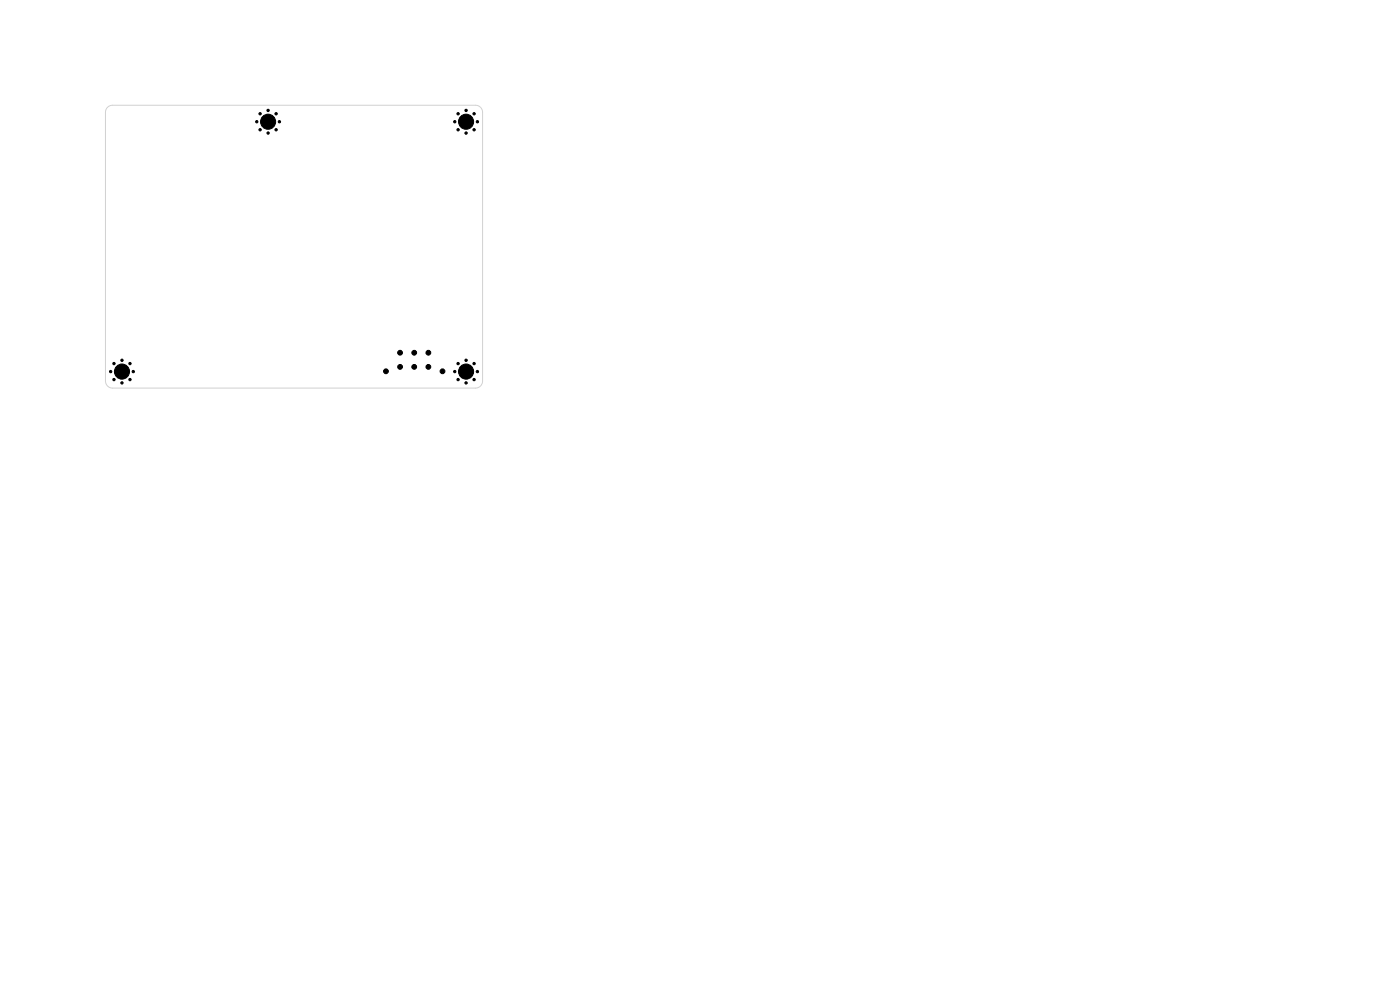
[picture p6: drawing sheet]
<svg xmlns="http://www.w3.org/2000/svg" width="297mm" height="210mm" viewBox="0 0 297 210" stroke-linecap="round" stroke-linejoin="round" font-family="sans-serif">
<path d="M22.8 22.8l.4-.3 .7-.2h77a1.5 1.5 0 0 1 1.5 1.5v57a1.5 1.5 0 0 1-1.5 1.5h-77a1.5 1.5 0 0 1-1.5-1.5v-57l.1-.5z" fill="none" stroke="#d0d2cd" stroke-width=".21"/>
<g fill="#000" stroke="#000" stroke-width=".21">
<circle cx="54.5" cy="25.8" r=".25"/>
<circle cx="55.2" cy="24.1" r=".25"/>
<circle cx="55.2" cy="27.5" r=".25"/>
<circle cx="56.9" cy="25.8" r="1.6"/>
<circle cx="56.9" cy="28.2" r=".25"/>
<circle cx="56.9" cy="23.4" r=".25"/>
<circle cx="58.6" cy="24.1" r=".25"/>
<circle cx="58.6" cy="27.5" r=".25"/>
<circle cx="59.3" cy="25.8" r=".25"/>
<circle cx="96.5" cy="25.8" r=".25"/>
<circle cx="97.2" cy="24.1" r=".25"/>
<circle cx="97.2" cy="27.5" r=".25"/>
<circle cx="98.9" cy="25.8" r="1.6"/>
<circle cx="98.9" cy="28.2" r=".25"/>
<circle cx="98.9" cy="23.4" r=".25"/>
<circle cx="100.6" cy="24.1" r=".25"/>
<circle cx="100.6" cy="27.5" r=".25"/>
<circle cx="101.3" cy="25.8" r=".25"/>
<circle cx="23.5" cy="78.8" r=".25"/>
<circle cx="24.2" cy="77.1" r=".25"/>
<circle cx="25.9" cy="76.4" r=".25"/>
<circle cx="25.9" cy="78.8" r="1.6"/>
<circle cx="27.6" cy="77.1" r=".25"/>
<circle cx="28.3" cy="78.8" r=".25"/>
<circle cx="81.9" cy="78.8" r=".51"/>
<circle cx="84.9" cy="74.8" r=".51"/>
<circle cx="84.9" cy="77.8" r=".51"/>
<circle cx="87.9" cy="74.8" r=".51"/>
<circle cx="87.9" cy="77.8" r=".51"/>
<circle cx="90.9" cy="74.8" r=".51"/>
<circle cx="90.9" cy="77.8" r=".51"/>
<circle cx="93.9" cy="78.8" r=".51"/>
<circle cx="96.5" cy="78.8" r=".25"/>
<circle cx="97.2" cy="77.1" r=".25"/>
<circle cx="98.9" cy="76.4" r=".25"/>
<circle cx="98.9" cy="78.8" r="1.6"/>
<circle cx="100.6" cy="77.1" r=".25"/>
<circle cx="101.3" cy="78.8" r=".25"/>
<circle cx="24.2" cy="80.5" r=".25"/>
<circle cx="25.9" cy="81.2" r=".25"/>
<circle cx="27.6" cy="80.5" r=".25"/>
<circle cx="97.2" cy="80.5" r=".25"/>
<circle cx="98.9" cy="81.2" r=".25"/>
<circle cx="100.6" cy="80.5" r=".25"/>
</g>
</svg>
